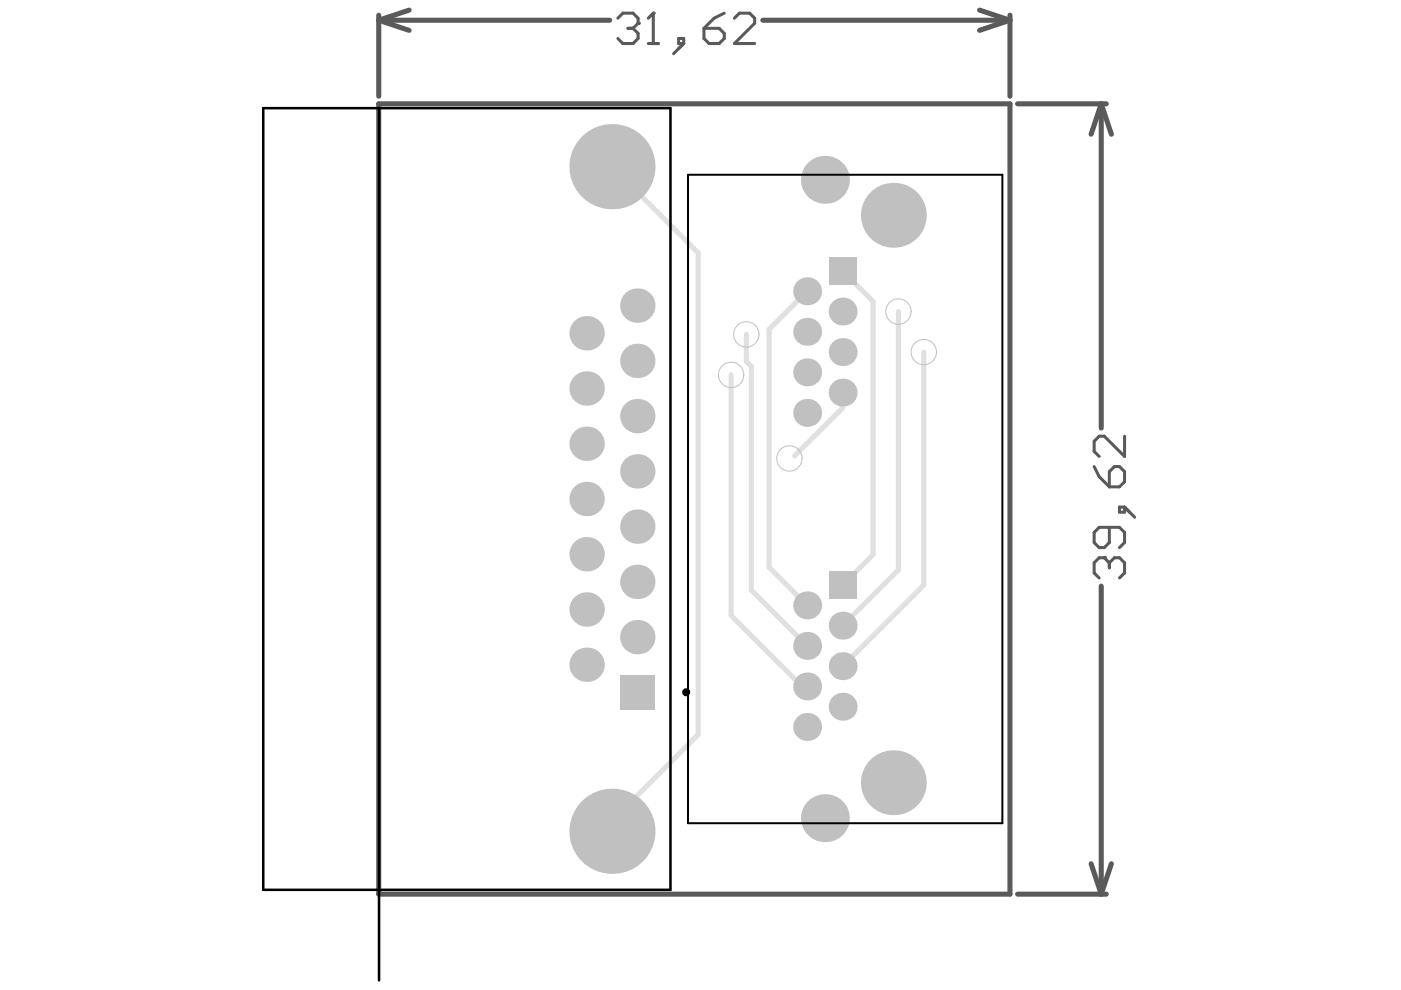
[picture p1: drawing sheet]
<svg xmlns="http://www.w3.org/2000/svg" width="297mm" height="210mm" viewBox="0 0 297 210" stroke-linecap="round" stroke-linejoin="round" font-family="sans-serif">
<path d="M170.1 145.5h1" fill="none" stroke="#e0e0e0" stroke-width="1.1"/>
<circle cx="171.1" cy="128.4" r=".54" fill="#e0e0e0"/>
<path d="M129.7 35.3l18.3 18.3v102.1l-18.3 18.3v2.3M178.7 57.5l6.4 6.4v53.7l-6.4 6.5M155 79.5v51l15.1 15M158.2 70.9v5.7l1.1 1.1v47.4l11.8 11.8M171.1 61.8l-8 8v50.5l8 8.1M190.5 66.1v54.7l-11.8 11.9M195.9 74.6v49.5l-17.2 17.1M178.7 83.2v3.3l-10.2 10.2" fill="none" stroke="#e0e0e0" stroke-width="1.1"/>
<g fill="none" stroke="#c0c0c0" stroke-width=".21">
<circle cx="155" cy="79.5" r="2.69"/>
<circle cx="158.2" cy="70.9" r="2.69"/>
<circle cx="190.5" cy="66.1" r="2.69"/>
<circle cx="195.9" cy="74.6" r="2.69"/>
<circle cx="167.4" cy="97.2" r="2.69"/>
</g>
<g fill="#c0c0c0">
<circle cx="171.1" cy="154.1" r="2.96"/>
<circle cx="171.1" cy="128.4" r="2.96"/>
<circle cx="171.1" cy="136.9" r="2.96"/>
<circle cx="171.1" cy="87.5" r="2.96"/>
<circle cx="171.1" cy="70.4" r="2.96"/>
<circle cx="171.1" cy="61.8" r="2.96"/>
<circle cx="171.1" cy="145.5" r="2.96"/>
<circle cx="171.1" cy="78.9" r="2.96"/>
<circle cx="124.4" cy="129.2" r="3.7"/>
<circle cx="135.1" cy="135.1" r="3.7"/>
<circle cx="135.1" cy="123.4" r="3.7"/>
<circle cx="124.4" cy="140.9" r="3.7"/>
<circle cx="124.4" cy="117.5" r="3.7"/>
<circle cx="135.1" cy="99.9" r="3.7"/>
<circle cx="135.1" cy="88.2" r="3.7"/>
<circle cx="124.4" cy="105.8" r="3.7"/>
<circle cx="124.4" cy="94.1" r="3.7"/>
<circle cx="124.4" cy="82.4" r="3.7"/>
<circle cx="135.1" cy="64.8" r="3.7"/>
<circle cx="124.4" cy="70.7" r="3.7"/>
<circle cx="174.9" cy="173.5" r="5.1"/>
<circle cx="178.7" cy="132.7" r="2.96"/>
<circle cx="178.7" cy="141.2" r="2.96"/>
<circle cx="178.7" cy="83.2" r="2.96"/>
<circle cx="178.7" cy="66.1" r="2.96"/>
<circle cx="129.7" cy="176.3" r="9"/>
<circle cx="129.7" cy="35.3" r="9"/>
<circle cx="135.1" cy="111.7" r="3.7"/>
<circle cx="135.1" cy="76.5" r="3.7"/>
<circle cx="178.7" cy="149.8" r="2.96"/>
<circle cx="174.9" cy="38.1" r="5.1"/>
<circle cx="178.7" cy="74.6" r="2.96"/>
<circle cx="189.4" cy="166" r="6.9"/>
<circle cx="189.4" cy="45.6" r="6.9"/>
</g>
<g fill="#c0c0c0">
<path d="M131.5 143.1h7.3v7.3h-7.3z" fill-rule="evenodd"/>
<path d="M175.7 121.1h5.9v5.9h-5.9z" fill-rule="evenodd"/>
<path d="M175.7 54.5h5.9v5.9h-5.9z" fill-rule="evenodd"/>
</g>
<g fill="none" stroke="#5a5a5a" stroke-width="1.1">
<path d="M80.3 3.2v17.2M80.3 4.3h49M80.3 4.3l6.5 2.1M86.8 2.1l-6.5 2.2M161.7 4.3h52.4M207.7 2.1l6.4 2.2M214.1 3.2v17.2M214.1 4.3l-6.4 2.1M80.3 22h133.8v167.6h-133.8zM215.7 22h18.9M233.5 22l-2.2 6.5M233.5 22v68.8"/>
<path d="M233.5 22l2.1 6.5M233.5 124.3v65.3M215.7 189.6h18.9M231.3 183.1l2.2 6.5M235.6 183.1l-2.1 6.5"/>
</g>
<path d="M234.1 118.3h-1l-1.1 1v2.2l1.1 1.1" fill="none" stroke="#5a5a5a" stroke-width=".65"/>
<circle cx="234.1" cy="118.3" r=".32" fill="#5a5a5a"/>
<path d="M131 3.9l1.1-1.1h2.1l1.1 1.1v1M232 98.9l1.1 2.2 2.1 2.1M238.4 92.5v4.3l-4.3-4.3h-1l-1.1 1.1v2.1l1.1 1.1M234.1 118.3l1.1 1M235.2 100l1.1-1.1h1.1l1 1.1v2.1l-1 1.1h-2.2zM235.2 111.8v3.2l-1.1 1.1h-1l-1.1-1.1v-2.1l1.1-1.1h4.3l1 1.1v2.1l-1 1.1M235.2 119.3v1.1M235.2 119.3l1.1-1h1.1l1 1v2.2l-1 1.1M237.4 107.5h1v1.1h-1zM238.4 107.5l2.2 2.2" fill="none" stroke="#5a5a5a" stroke-width=".65"/>
<circle cx="135.3" cy="4.9" r=".32" fill="#5a5a5a"/>
<path d="M133.1 6h1.1M134.2 6l1.1 1.1v1.1l-1.1 1h-2.1l-1.1-1M135.3 4.9l-1.1 1.1M137.4 9.2h2.2M138.5 2.8v6.4" fill="none" stroke="#5a5a5a" stroke-width=".65"/>
<circle cx="138.5" cy="2.8" r=".32" fill="#5a5a5a"/>
<path d="M138.5 2.8l-1.1 1.1M143.9 8.2h1.1v1h-1.1zM145 9.2l-2.2 2.2M149.3 6h3.2l1.1 1.1v1.1l-1.1 1h-2.2l-1-1zM153.6 2.8l-2.2 1.1-2.1 2.1M155.7 3.9l1.1-1.1h2.1l1.1 1.1v1l-4.3 4.3h4.3" fill="none" stroke="#5a5a5a" stroke-width=".65"/>
<path d="M55.8 22.9h86.3v165.8h-86.3zM80.4 22.9v185" fill="none" stroke="#000" stroke-width=".54"/>
<path d="M145.9 37.1h66.6v137.4h-66.6z" fill="none" stroke="#000" stroke-width=".42"/>
<circle cx="145.5" cy="146.8" r=".42" fill="none" stroke="#000" stroke-width=".85"/>
</svg>
